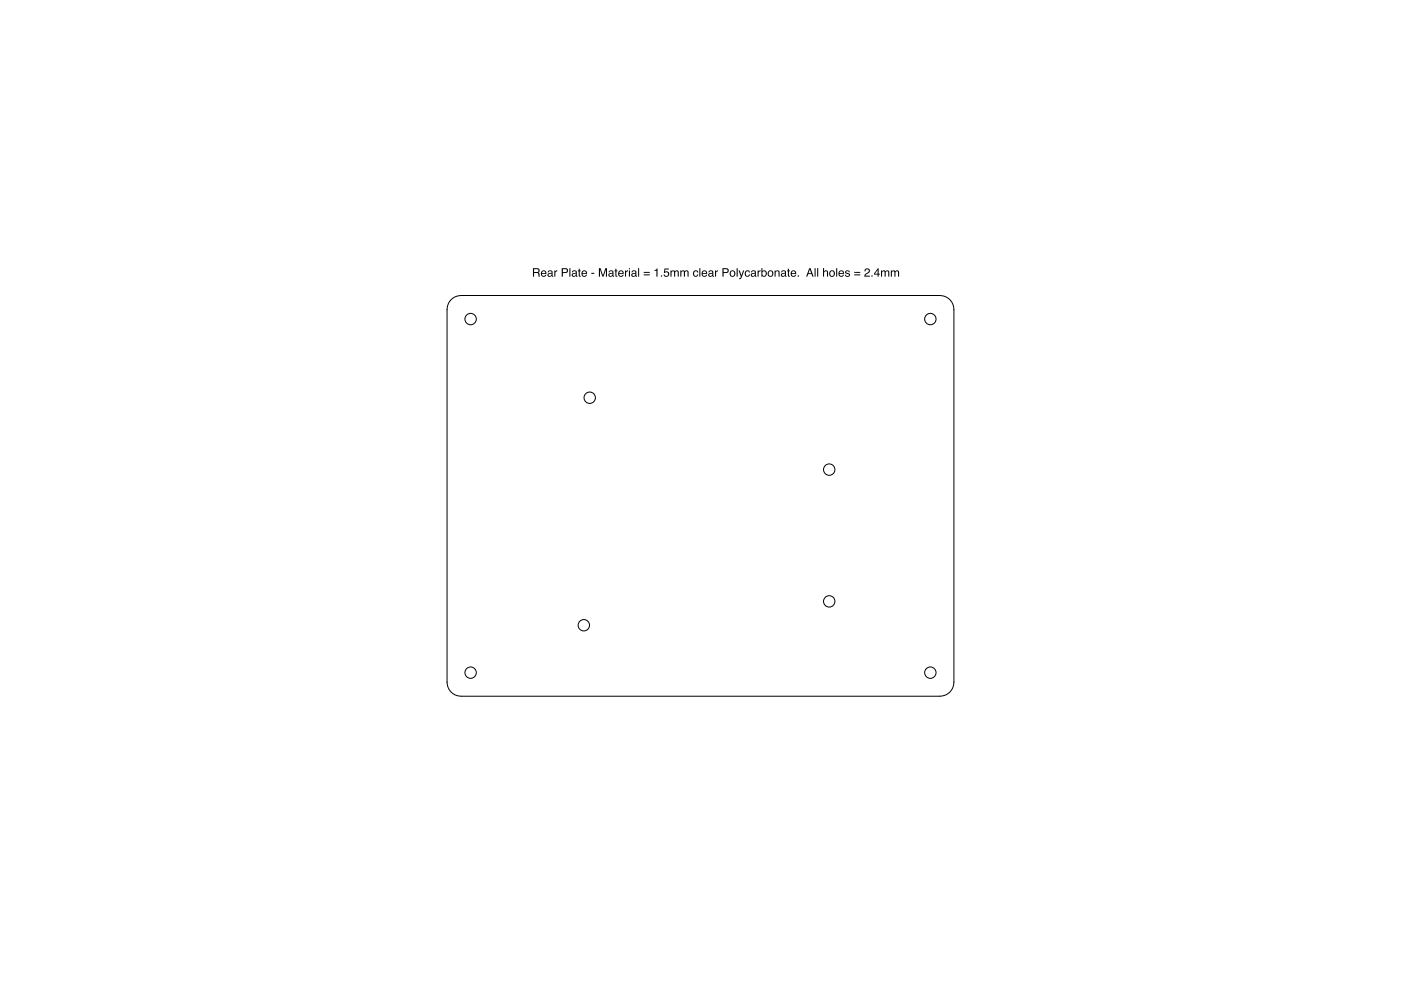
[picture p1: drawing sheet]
<svg xmlns="http://www.w3.org/2000/svg" width="297mm" height="210mm" viewBox="0 0 297 210" stroke-linecap="round" stroke-linejoin="round" font-family="sans-serif">
<g fill="none" stroke="#000" stroke-width=".21">
<path d="M95.7 63.5l.7-.5 1.4-.3h101.4a2.96 2.96 0 0 1 3 3v78.9a2.96 2.96 0 0 1-3 3h-101.4a2.96 2.96 0 0 1-3-3v-78.9l.3-1.4z"/>
<circle cx="99.8" cy="67.6" r="1.21"/>
<circle cx="197.3" cy="67.6" r="1.21"/>
<circle cx="125" cy="84.3" r="1.21"/>
<circle cx="175.8" cy="99.6" r="1.21"/>
<circle cx="123.8" cy="132.6" r="1.21"/>
<circle cx="175.8" cy="127.5" r="1.21"/>
<circle cx="99.8" cy="142.6" r="1.21"/>
<circle cx="197.3" cy="142.6" r="1.21"/>
</g>
<path d="M113.2 57.1v.6h.6a.31 .31 0 0 0 .4-.3 .31 .31 0 0 0-.4-.3zM113 56.9h.8a.49 .49 0 0 1 .6 .3 .49 .49 0 0 1-.2 .6l.2 .2 .1 .7h-.3l-.1-.7-.3-.1h-.6v.8h-.2zM114.8 57.5a.6 .6 0 0 1 .8-.1 .6 .6 0 0 1 .3 .7h-1a.37 .37 0 0 0 .3 .4 .37 .37 0 0 0 .4-.3h.2a.65 .65 0 0 1-1 .4 .65 .65 0 0 1 0-1.1zM115 57.6l-.1 .3h.7l-.1-.4zM116.3 58.2v.1a.33 .33 0 0 0 .4 .2 .33 .33 0 0 0 .2-.5zM116.3 57.4l.6-.1 .2 .2 .1 1 .1 .2h-.2l-.1-.2a.44 .44 0 0 1-.8 .1 .44 .44 0 0 1 .3-.7l.4-.1a.3 .3 0 0 0-.2-.3 .3 .3 0 0 0-.4 .2h-.2zM117.5 57.3h.2v.3l.5-.3v.3l-.4 .2-.1 .9h-.2zM119.1 56.9h.8a.52 .52 0 0 1 .5 .5 .52 .52 0 0 1-.5 .5h-.6v.8h-.2zM119.3 57.1v.6h.5a.31 .31 0 0 0 .4-.3 .31 .31 0 0 0-.4-.3zM120.7 56.9h.2v1.8h-.2zM121.5 58.2l-.1 .1a.33 .33 0 0 0 .5 .2 .33 .33 0 0 0 .1-.5zM121.4 57.4l.6-.1 .3 .2v1l.1 .2h-.2l-.1-.2a.44 .44 0 0 1-.8 .1 .44 .44 0 0 1 .3-.7l.5-.1a.3 .3 0 0 0-.3-.3 .3 .3 0 0 0-.3 .2h-.2zM122.7 57h.2v.3h.2v.2h-.2v.9l.2 .3-.4-.2v-1h-.2v-.2h.2zM123.4 57.5a.6 .6 0 0 1 .8-.1 .6 .6 0 0 1 .3 .7h-1a.37 .37 0 0 0 .3 .4 .37 .37 0 0 0 .4-.3h.3a.65 .65 0 0 1-1.1 .4 .65 .65 0 0 1 0-1.1zM123.6 57.6l-.1 .3h.7l-.1-.4zM125.4 57.8h.6v.3h-.6zM127 56.9h.3l.5 1.5 .6-1.5h.3v1.8h-.2v-1.6l-.5 1.6h-.3l-.5-1.6v1.6h-.2zM129.2 58.2v.1a.33 .33 0 0 0 .5 .2 .33 .33 0 0 0 .1-.5zM129.2 57.4l.6-.1 .2 .2 .1 1 .1 .2h-.2l-.1-.2a.44 .44 0 0 1-.8 .1 .44 .44 0 0 1 .3-.7l.4-.1a.3 .3 0 0 0-.2-.3 .3 .3 0 0 0-.4 .2h-.2zM130.5 57h.2v.3h.2v.2h-.2v.9l.2 .3-.4-.2v-1h-.2v-.2h.2zM131.2 57.5a.6 .6 0 0 1 .7-.1 .6 .6 0 0 1 .3 .7h-.9a.37 .37 0 0 0 .3 .4 .37 .37 0 0 0 .4-.3h.2a.65 .65 0 0 1-1 .4 .65 .65 0 0 1 0-1.1zM131.4 57.6l-.1 .3h.7l-.2-.4zM132.5 57.3h.2v.3l.5-.3v.3l-.4 .2-.1 .9h-.2zM133.3 57.4h.3v1.3h-.3zM133.3 56.9h.3v.2h-.3zM134.1 58.2v.1a.33 .33 0 0 0 .4 .2 .33 .33 0 0 0 .2-.5zM134.1 57.4l.5-.1 .3 .2v1l.2 .2h-.3l-.1-.2a.44 .44 0 0 1-.7 .1 .44 .44 0 0 1 .2-.7l.5-.1a.3 .3 0 0 0-.3-.3 .3 .3 0 0 0-.3 .2h-.2zM135.3 56.9h.2v1.8h-.2zM136.5 57.6h1.3v.3h-1.3zM136.5 58.2h1.3v.2h-1.3zM138.8 57.2l.6-.3v1.8h-.2v-1.3h-.4zM140.1 58.4h.3v.3h-.3zM140.9 56.9h.9v.2h-.8v.5a.61 .61 0 0 1 .8 .3 .61 .61 0 0 1-.4 .8 .61 .61 0 0 1-.7-.5h.2a.38 .38 0 0 0 .6 .2 .38 .38 0 0 0 0-.6 .38 .38 0 0 0-.6 .1h-.1zM142.2 57.3h.2v.2a.43 .43 0 0 1 .7 0 .43 .43 0 0 1 .5-.2 .43 .43 0 0 1 .3 .5v.9h-.2v-1.1l-.2-.1-.3 .2-.1 1h-.2v-1.1l-.3-.1-.2 .2v1h-.2zM144.2 57.3h.3v.2a.43 .43 0 0 1 .7 0 .43 .43 0 0 1 .5-.2 .43 .43 0 0 1 .3 .5v.9h-.2v-1.1l-.3-.1-.2 .2-.1 1h-.2v-1.1l-.3-.1-.2 .2v1h-.3zM147.1 57.5l.4-.2a.47 .47 0 0 1 .5 .5l-.2-.1a.46 .46 0 0 0-.7 .2 .46 .46 0 0 0 .4 .6l.3-.3h.2a.61 .61 0 0 1-.8 .4 .61 .61 0 0 1-.2-1zM148.3 56.9h.2v1.8h-.2zM148.9 57.5a.6 .6 0 0 1 .7-.1 .6 .6 0 0 1 .3 .7h-.9a.37 .37 0 0 0 .3 .4 .37 .37 0 0 0 .4-.3h.2a.65 .65 0 0 1-1 .4 .65 .65 0 0 1 0-1.1zM149.1 57.6l-.1 .3h.7l-.2-.4zM150.4 58.2v.1a.33 .33 0 0 0 .4 .2 .33 .33 0 0 0 .2-.5zM150.4 57.4l.5-.1 .3 .2v1l.2 .2h-.3l-.1-.2a.44 .44 0 0 1-.7 .1 .44 .44 0 0 1 .3-.7l.4-.1a.3 .3 0 0 0-.3-.3 .3 .3 0 0 0-.3 .2h-.2zM151.6 57.3h.2v.3l.4-.3v.3l-.4 .2v.9h-.2zM153.2 56.9h.8a.52 .52 0 0 1 .5 .5 .52 .52 0 0 1-.5 .5h-.6v.8h-.2zM153.4 57.1v.6h.5a.31 .31 0 0 0 .4-.3 .31 .31 0 0 0-.4-.3zM155 57.7a.43 .43 0 0 0 0 .7 .43 .43 0 0 0 .7-.2v-.4a.36 .36 0 0 0-.3-.3 .36 .36 0 0 0-.4 .2zM154.7 58a.67 .67 0 0 1 1.3 0 .67 .67 0 0 1-1.3 0zM156.2 56.9h.2v1.8h-.2zM156.6 57.3h.2l.4 1.1 .3-1.1h.3l-.3 .8a1.01 1.01 0 0 1-.7 1.1l-.1-.2h.2l.2-.3zM158.1 57.5l.4-.2a.47 .47 0 0 1 .5 .5l-.2-.1a.46 .46 0 0 0-.7 .2 .46 .46 0 0 0 .4 .6l.3-.3h.2a.61 .61 0 0 1-.9 .4 .61 .61 0 0 1-.1-1zM159.4 58.2v.1a.33 .33 0 0 0 .4 .2 .33 .33 0 0 0 .2-.5zM159.4 57.4l.5-.1 .3 .2 .1 1 .1 .2h-.2l-.2-.2a.44 .44 0 0 1-.7 .1 .44 .44 0 0 1 .3-.7l.4-.1a.3 .3 0 0 0-.2-.3 .3 .3 0 0 0-.4 .2h-.2zM160.6 57.3h.2v.3l.5-.3v.3l-.4 .2-.1 .9h-.2zM161.4 56.9h.2v.6a.6 .6 0 0 1 1 .5 .6 .6 0 0 1-1 .5v.2h-.2zM161.7 57.6a.45 .45 0 0 0-.1 .6 .45 .45 0 0 0 .7 .2 .45 .45 0 0 0 .1-.7 .45 .45 0 0 0-.7-.1zM163.1 57.7a.43 .43 0 0 0-.1 .7 .43 .43 0 0 0 .7-.2v-.4a.36 .36 0 0 0-.3-.3 .36 .36 0 0 0-.3 .2zM162.7 58a.7 .7 0 0 1 1.4 0 .7 .7 0 0 1-1.4 0zM164.2 57.3h.2v.2a.46 .46 0 0 1 .6-.2 .46 .46 0 0 1 .3 .5v.9h-.2v-.9a.32 .32 0 0 0-.4-.3 .32 .32 0 0 0-.3 .5v.7h-.2zM165.8 58.2v.1a.33 .33 0 0 0 .4 .2 .33 .33 0 0 0 .2-.5zM165.8 57.4l.5-.1 .3 .2v1l.2 .2h-.3l-.1-.2a.44 .44 0 0 1-.7 .1 .44 .44 0 0 1 .3-.7l.4-.1a.3 .3 0 0 0-.3-.3 .3 .3 0 0 0-.3 .2h-.2zM167 57h.3v.3h.2v.2h-.2v.9l.2 .3-.4-.2-.1-1h-.1v-.2h.1zM167.8 57.5a.6 .6 0 0 1 .7-.1 .6 .6 0 0 1 .3 .7h-.9a.37 .37 0 0 0 .2 .4 .37 .37 0 0 0 .5-.3h.2a.65 .65 0 0 1-1 .4 .65 .65 0 0 1 0-1.1zM168 57.6l-.1 .3h.7l-.2-.4zM169.1 58.4h.3v.3h-.3zM171.7 57.1l-.3 .8h.6zM171.6 56.9h.3l.6 1.8h-.3l-.1-.6h-.8l-.1 .6h-.3zM172.7 56.9h.2v1.8h-.2zM173.3 56.9h.2v1.8h-.2zM174.5 56.9h.2v.6a.46 .46 0 0 1 .6-.2 .46 .46 0 0 1 .3 .5v.9h-.3v-1l-.2-.2-.4 .2v1h-.2zM176.1 57.7a.43 .43 0 0 0 0 .7 .43 .43 0 0 0 .7-.2v-.4a.36 .36 0 0 0-.3-.3 .36 .36 0 0 0-.4 .2zM175.8 58a.67 .67 0 0 1 1.3 0 .67 .67 0 0 1-1.3 0zM177.3 56.9h.2v1.8h-.2zM177.9 57.5a.6 .6 0 0 1 .8-.1 .6 .6 0 0 1 .3 .7h-1a.37 .37 0 0 0 .3 .4 .37 .37 0 0 0 .4-.3h.2a.65 .65 0 0 1-1 .4 .65 .65 0 0 1 0-1.1zM178.1 57.6l-.1 .3h.7l-.2-.4zM179.3 57.4h.7l.2 .3h-.2a.28 .28 0 0 0-.3-.2 .28 .28 0 0 0-.3 .2l.1 .1a.55 .55 0 0 1 .6 .8h-.7l-.3-.4h.3a.32 .32 0 0 0 .3 .3 .32 .32 0 0 0 .3-.3h-.1a.54 .54 0 0 1-.5-.2 .54 .54 0 0 1-.1-.6zM181.1 57.6h1.3v.3h-1.3zM181.1 58.2h1.3v.2h-1.3zM183.5 57a.6 .6 0 0 1 .9 .3 .6 .6 0 0 1-.6 .8l-.3 .3h.9v.3h-1.2a1.47 1.47 0 0 1 1-1.1 .35 .35 0 0 0-.3-.5 .35 .35 0 0 0-.4 .4h-.2zM184.8 58.4h.2v.3h-.2zM186.1 57.2l-.6 .8h.6zM186.1 56.9h.2v1.1h.2v.2h-.2v.5h-.2v-.5h-.8v-.2zM186.8 57.3h.2v.2a.43 .43 0 0 1 .7 0 .43 .43 0 0 1 .5-.2 .43 .43 0 0 1 .3 .5v.9h-.2v-1.1l-.2-.1-.3 .2v1h-.2l-.1-1.1-.3-.1-.2 .2v1h-.2zM188.9 57.3h.2v.2a.43 .43 0 0 1 .7 0 .43 .43 0 0 1 .5-.2 .43 .43 0 0 1 .3 .5v.9h-.2v-1.1l-.2-.1-.3 .2v1h-.3v-1.1l-.3-.1-.2 .2v1h-.2z" fill-rule="evenodd" fill="#000"/>
</svg>
